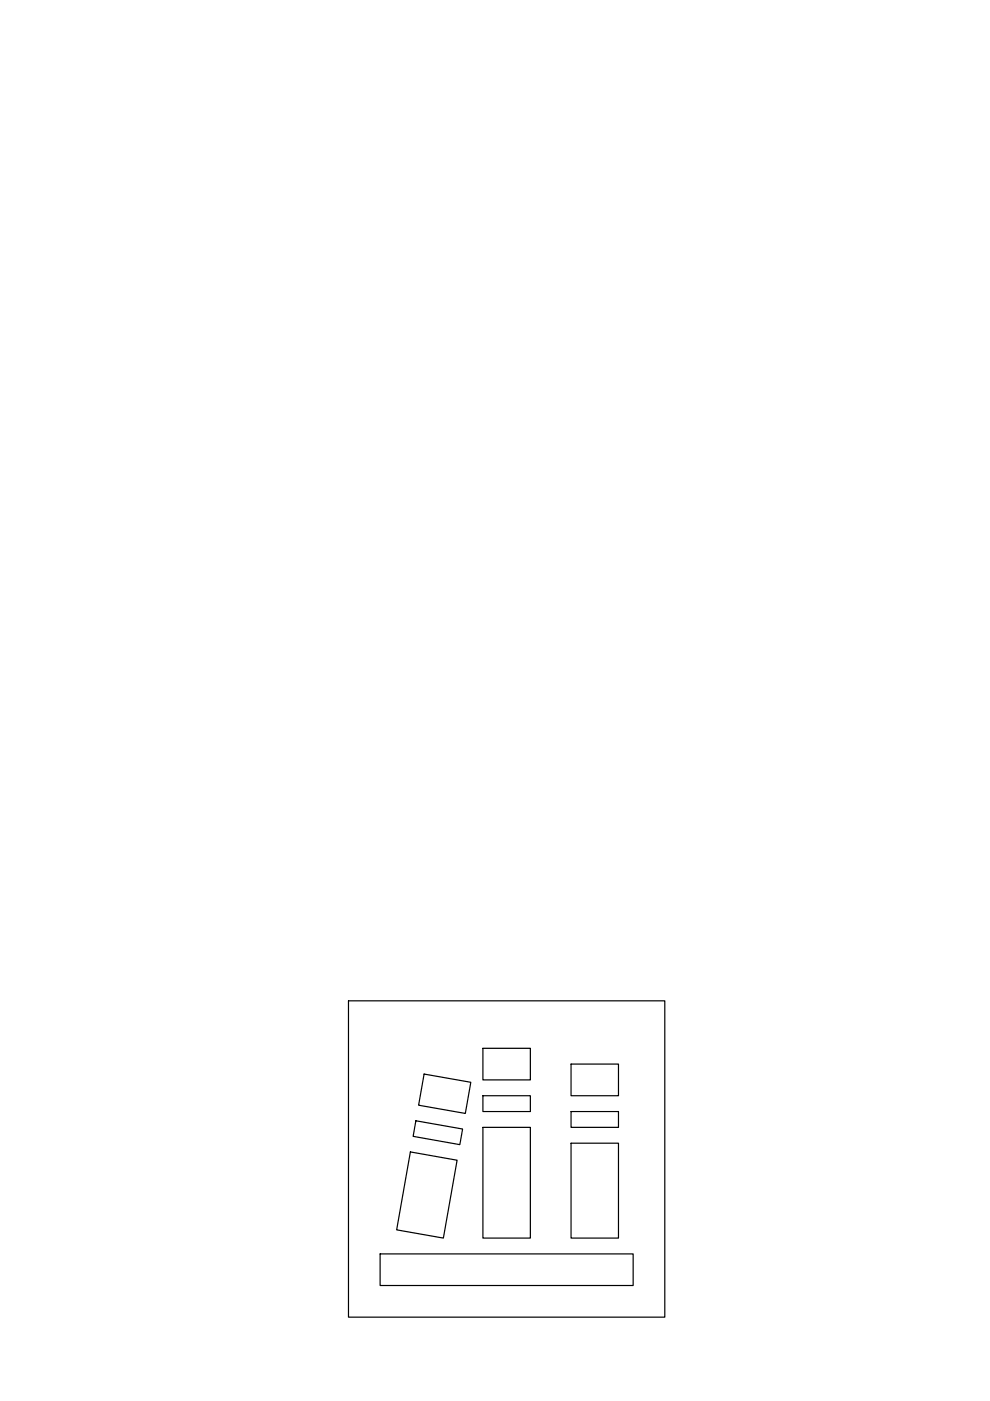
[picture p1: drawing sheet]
<svg xmlns="http://www.w3.org/2000/svg" width="210mm" height="297mm" viewBox="0 0 210 297" stroke-linecap="round" stroke-linejoin="round" font-family="sans-serif">
<!-- layer: 1 -->
<path d="M73.9 212.2h67.1v67.1h-67.1zM88.2 237.6l9.9 1.8-.6 3.3-9.9-1.8zM89.9 227.7l9.9 1.8-1.1 6.6-9.9-1.8zM102.4 222.3h10.1v6.7h-10.1zM102.4 232.3h10.1v3.4h-10.1zM102.4 239h10.1v23.5h-10.1zM121.1 225.6h10v6.7h-10zM121.1 235.7h10v3.3h-10zM87 244.2l9.9 1.8-2.9 16.5-9.9-1.7zM121.1 242.4h10v20.1h-10zM80.6 265.9h53.6v6.7h-53.6z" fill="none" stroke="#000" stroke-width=".25"/>
</svg>
